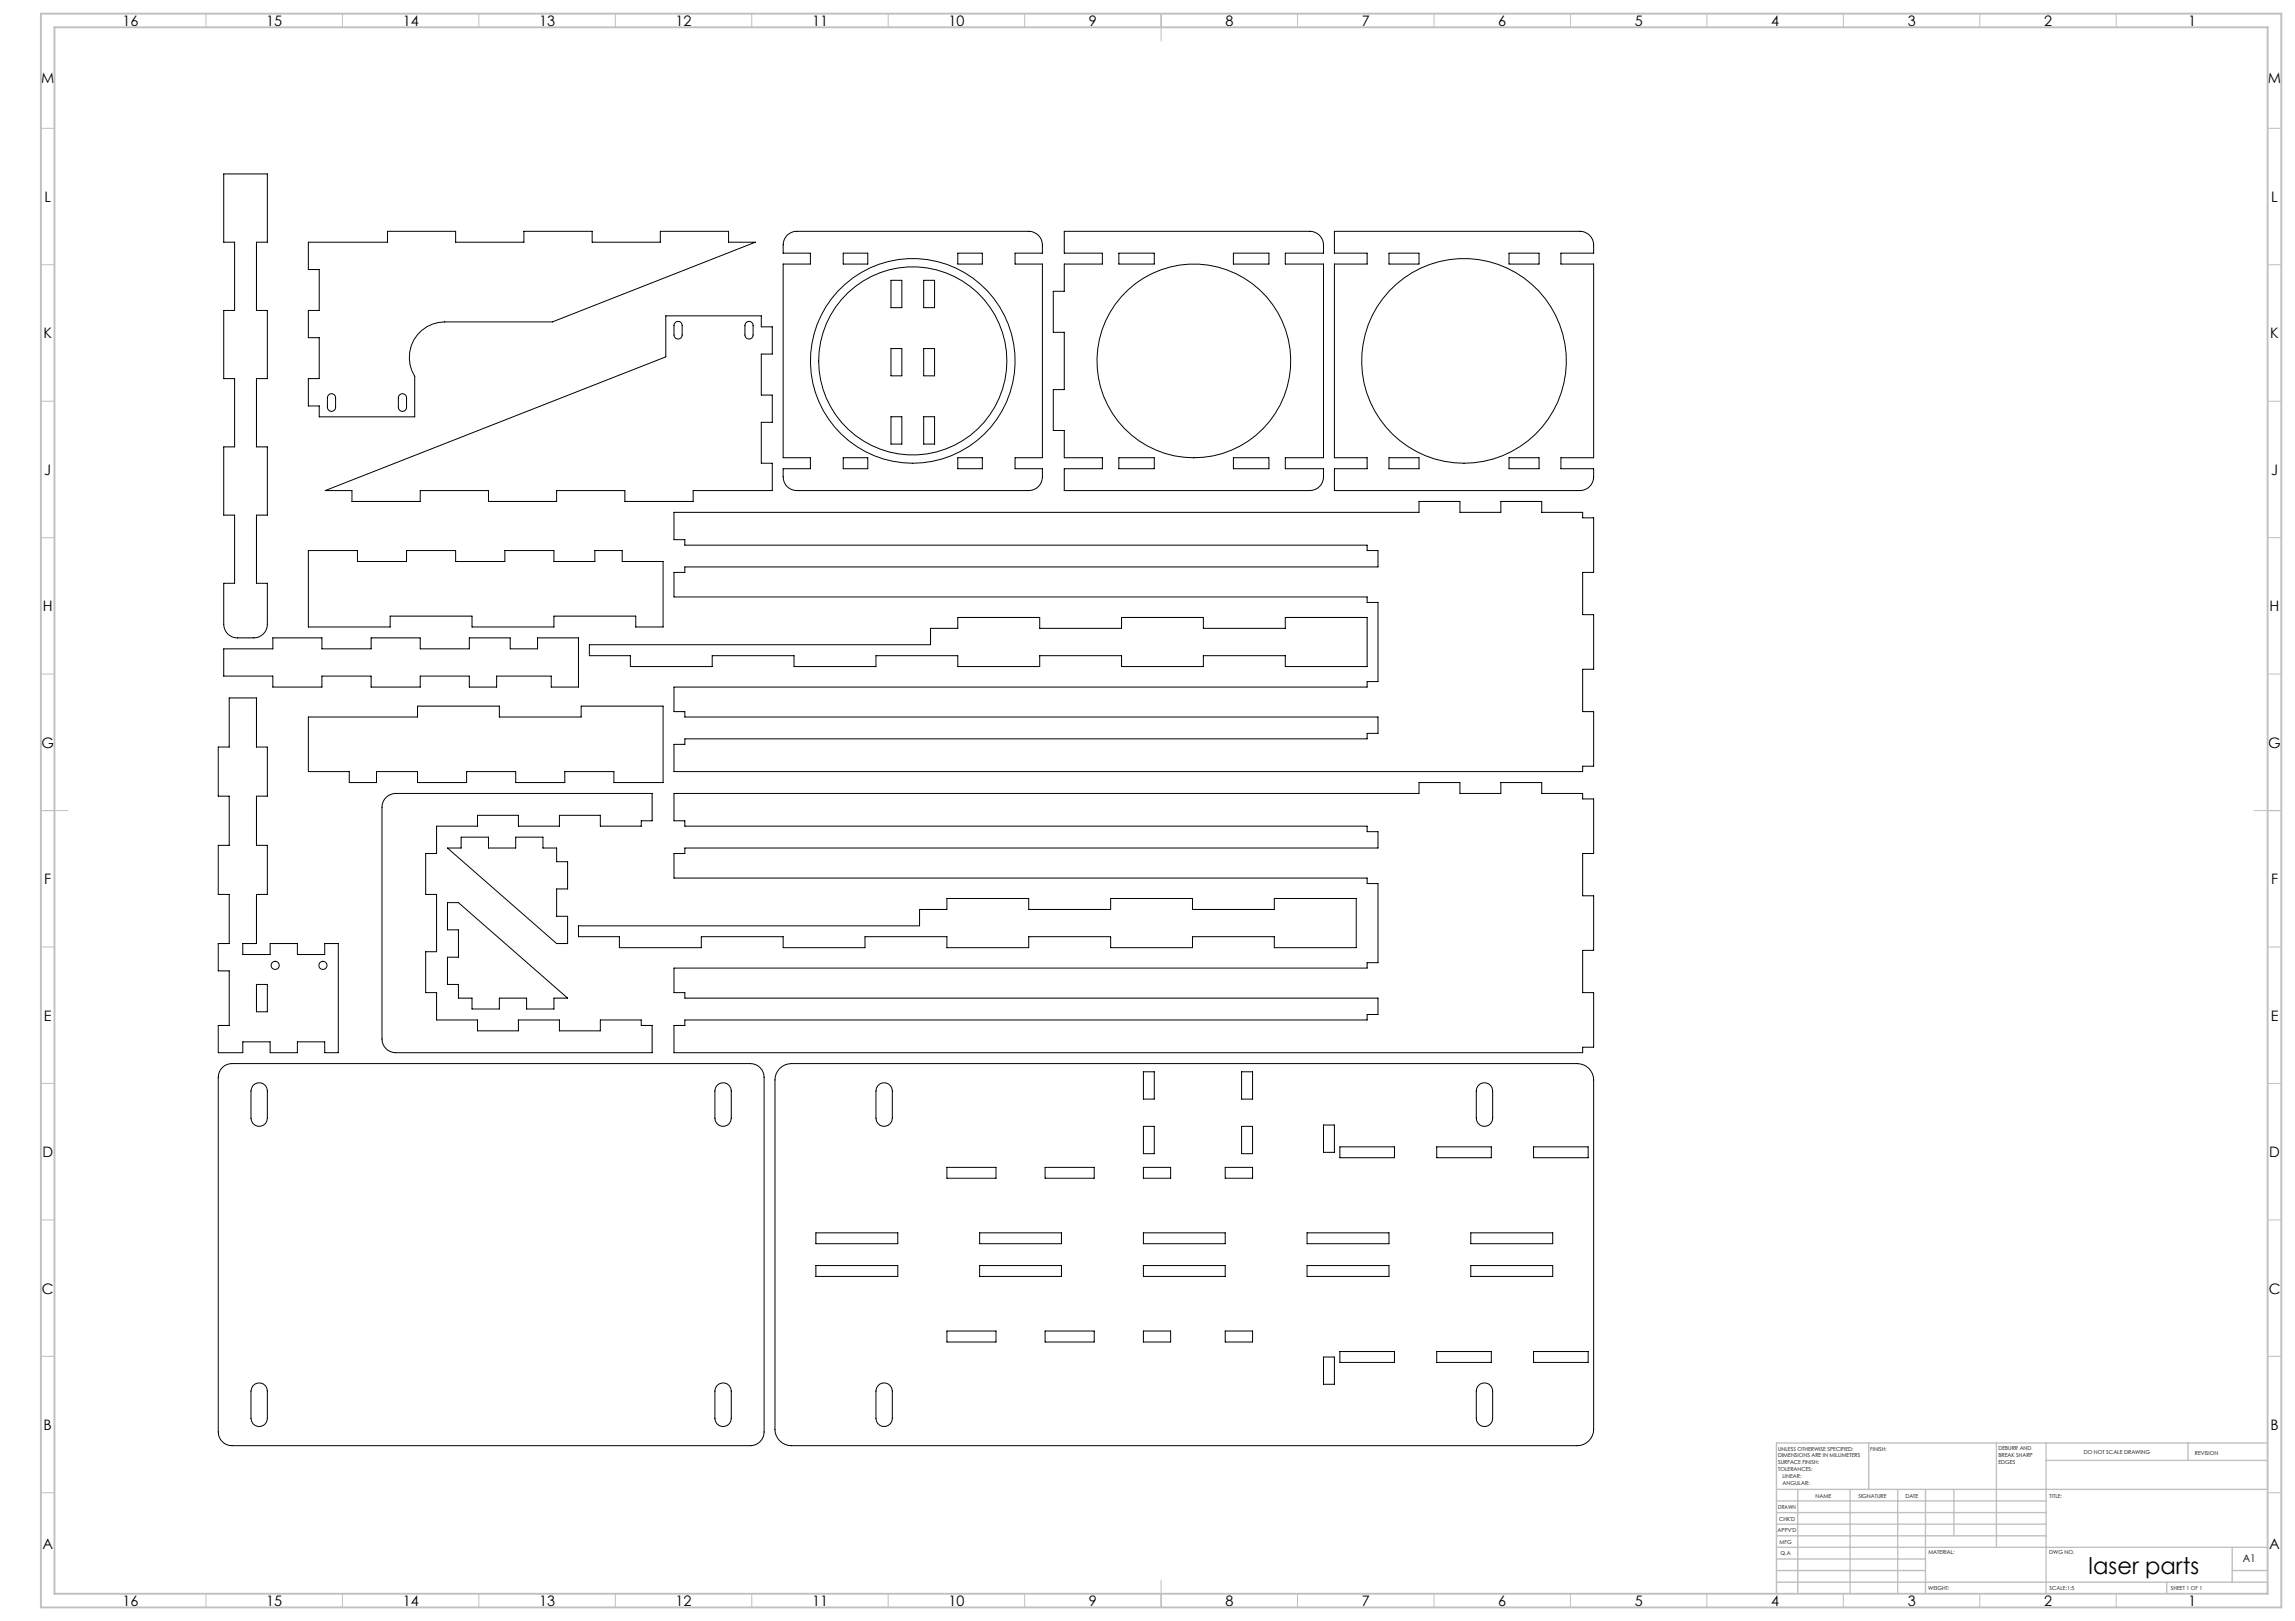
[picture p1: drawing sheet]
<svg xmlns="http://www.w3.org/2000/svg" width="841mm" height="594mm" viewBox="0 0 841 594" stroke-linecap="round" stroke-linejoin="round" font-family="sans-serif">
<defs><g id="words">
<text font-size="8.5" x="765.4" y="576.7">laser parts</text>
<g font-size="5.3">
<text x="44.8" y="9.5">16</text>
<text x="97.6" y="9.5">15</text>
<text x="147.6" y="9.5">14</text>
<text x="197.6" y="9.5">13</text>
<text x="247.6" y="9.5">12</text>
<text x="297.6" y="9.5">11</text>
<text x="347.6" y="9.5">10</text>
<text x="399.1" y="9.5">9</text>
<text x="449.1" y="9.5">8</text>
<text x="499.1" y="9.5">7</text>
<text x="549.1" y="9.5">6</text>
<text x="599.1" y="9.5">5</text>
<text x="649.1" y="9.5">4</text>
<text x="699.1" y="9.5">3</text>
<text x="749.1" y="9.5">2</text>
<text x="801.8" y="9.5">1</text>
<text x="15.1" y="30.5">M</text>
<text x="831.1" y="30.5">M</text>
<text x="16.3" y="74">L</text>
<text x="832.3" y="74">L</text>
<text x="16" y="124">K</text>
<text x="832" y="124">K</text>
<text x="16.2" y="174">J</text>
<text x="832.2" y="174">J</text>
<text x="15.7" y="224">H</text>
<text x="831.7" y="224">H</text>
<text x="15.2" y="274">G</text>
<text x="831.2" y="274">G</text>
<text x="16.2" y="324">F</text>
<text x="832.2" y="324">F</text>
<text x="16.1" y="374">E</text>
<text x="832.1" y="374">E</text>
<text x="15.5" y="424">D</text>
<text x="831.5" y="424">D</text>
<text x="15.4" y="474">C</text>
<text x="831.4" y="474">C</text>
<text x="16" y="524">B</text>
<text x="832" y="524">B</text>
<text x="15.5" y="567.5">A</text>
<text x="831.5" y="567.5">A</text>
<text x="44.8" y="588.5">16</text>
<text x="97.6" y="588.5">15</text>
<text x="147.6" y="588.5">14</text>
<text x="197.6" y="588.5">13</text>
<text x="247.6" y="588.5">12</text>
<text x="297.6" y="588.5">11</text>
<text x="347.6" y="588.5">10</text>
<text x="399.1" y="588.5">9</text>
<text x="449.1" y="588.5">8</text>
<text x="499.1" y="588.5">7</text>
<text x="549.1" y="588.5">6</text>
<text x="599.1" y="588.5">5</text>
<text x="649.1" y="588.5">4</text>
<text x="699.1" y="588.5">3</text>
<text x="749.1" y="588.5">2</text>
<text x="801.8" y="588.5">1</text>
</g>
<text font-size="3.9" x="821.9" y="572.5">A1</text>
<g font-size="2">
<text x="651.6" y="531.6">UNLESS OTHERWISE SPECIFIED:</text>
<text x="685.4" y="531.6">FINISH:</text>
<text x="732.3" y="531.5">DEBURR AND</text>
<text x="732.3" y="534">BREAK SHARP</text>
<text x="763.6" y="533">DO NOT SCALE DRAWING</text>
<text x="804.3" y="533.2">REVISION</text>
<text x="651.6" y="534.1">DIMENSIONS ARE IN MILLIMETERS</text>
<text x="651.6" y="536.6">SURFACE FINISH:</text>
<text x="651.6" y="539.1">TOLERANCES:</text>
<text x="732.3" y="536.5">EDGES</text>
<text x="653.2" y="541.6">LINEAR:</text>
<text x="653.2" y="544.1">ANGULAR:</text>
<text x="665.3" y="549">NAME</text>
<text x="681" y="548.9">SIGNATURE</text>
<text x="698.2" y="548.9">DATE</text>
<text x="751.1" y="548.9">TITLE:</text>
<text x="651.6" y="553.1">DRAWN</text>
<text x="651.9" y="557.3">CHK'D</text>
<text x="651.4" y="561.4">APPV'D</text>
<text x="652.1" y="565.8">MFG</text>
<text x="652.5" y="570">Q.A</text>
<text x="706.6" y="569.5">MATERIAL:</text>
<text x="751" y="569.5">DWG NO.</text>
<text x="706.6" y="582.5">WEIGHT:</text>
<text x="751.1" y="582.6">SCALE:1:5</text>
<text x="795.5" y="582.6">SHEET 1 OF 1</text>
</g>
</g></defs>
<g fill="none" stroke="#000" stroke-width=".37">
<path d="M82 63.7h16v25.1h-4v25h4v24.9h-4v25.1h4v25h-4v24.9h4v15.1a4.9 4.9 0 0 1-5 4.9h-6a4.9 4.9 0 0 1-5-4.9v-15.1h4v-24.9h-4v-25h4v-25.1h-4v-24.9h4v-25h-4zM113 88.8h29v-4h25v4h25v-4h25v4h25v-4h25v4h9.8l-74.4 29.2h-39.4a13 13 0 0 0-11 19.9v14.8h-35v-3.9h-4v-10.1h4v-15h-4v-9.9h4v-15h-4zM288.4 86.2a5.2 5.2 0 0 1 3.6-1.4h85a5 5 0 0 1 5 4.9v3.1h-10v4h10v70.9h-10v4.1h10a7.4 7.4 0 0 1-1.5 6.5 5 5 0 0 1-3.5 1.5h-85a5 5 0 0 1-5-5v-3h10v-4.1h-10v-70.9h10v-4h-10a7.7 7.7 0 0 1 1.4-6.6zM309 92.8h9v4h-9zM351 92.8h9v4h-9zM390 84.8h90a5 5 0 0 1 5 4.9v3.1h-14v4h14v70.9h-14v4.1h14a7.4 7.4 0 0 1-1.5 6.5 5 5 0 0 1-3.5 1.5h-90v-8h14v-4.1h-14v-9.9h-4v-15h4v-21h-4v-15.1h4v-9.9h14v-4h-14zM410 92.8h13v4h-13zM452 92.8h13v4h-13zM489 84.8h90a5 5 0 0 1 5 4.9v3.1h-12v4h12v70.9h-12v4.1h12a7.4 7.4 0 0 1-1.5 6.5 5 5 0 0 1-3.5 1.5h-90v-8h12v-4.1h-12v-70.9h12v-4h-12zM509 92.8h11v4h-11zM553 92.8h11v4h-11zM247.4 118.2a1.47 1.47 0 0 1 1.7-.3 1.47 1.47 0 0 1 .9 1.4v3.5a1.5 1.5 0 0 1-1.5 1.4 1.5 1.5 0 0 1-1.5-1.4v-3.5z"/>
<path d="M273.4 118.2a1.47 1.47 0 0 1 1.7-.3 1.47 1.47 0 0 1 .9 1.4v3.5a1.5 1.5 0 0 1-1.5 1.4 1.5 1.5 0 0 1-1.5-1.4v-3.5zM326.5 102.7h4v10h-4zM338.5 102.7h4v10h-4zM326.5 127.7h4v10h-4zM338.5 127.7h4v10h-4zM120.4 144.7a1.49 1.49 0 0 1 1.7-.3 1.49 1.49 0 0 1 .9 1.4v3.5a1.5 1.5 0 0 1-1.5 1.5 1.5 1.5 0 0 1-1.5-1.5v-3.5zM146.4 144.7a1.49 1.49 0 0 1 1.7-.3 1.49 1.49 0 0 1 .9 1.4v3.5a1.5 1.5 0 0 1-1.5 1.5 1.5 1.5 0 0 1-1.5-1.5v-3.5zM326.5 152.7h4v10h-4zM338.5 152.7h4v10h-4zM119.2 179.8l124.8-49v-15.1h35v4.1h4v9.9h-4v15.1h4v10h-4v14.9h4v10.1h-29v4h-25v-4h-25v4h-25v-4h-25v4h-25v-4zM309 167.7h9v4.1h-9zM351 167.7h9v4.1h-9z"/>
<path d="M410 167.7h13v4.1h-13zM452 167.7h13v4.1h-13zM509 167.7h11v4.1h-11zM553 167.7h11v4.1h-11zM247 187.7h273v-3.9h15v3.9h15v-3.9h15v3.9h15v2.1h4v20h-4v15.4h4v20h-4v15.6h4v20h-4v1.9h-333v-9.9h4v-2.1h250v-2h4v-6h-254v-1.9h-4v-9h254v-2h4v-29h-4v-2h-254v-9h4v-2.1h254v-6h-4v-1.9h-250v-2h-4zM113 201.7h18v4.1h18v-4.1h18v4.1h18v-4.1h18v4.1h15v-4.1h10v4.1h15v24h-10v-4h-30v4h-30v-4h-30v4h-30zM82 237.8h18v-4.1h18v4.1h18v-4.1h18v4.1h18v-4.1h15v4.1h10v-4.1h15v18.1h-10v-4.1h-20v4.1h-10v-4.1h-18v4.1h-18v-4.1h-18v4.1h-18v-4.1h-18zM216 236.2h125v-5.9h10v-4h30v4h30v-4h30v4h30v-4h30v18h-30v-4h-30v4h-30v-4h-30v4h-30v-4h-30v4h-30v-4h-30v4h-30v-4h-15zM84 255.8h10v17.9h4v18h-4v18.1h4v18h-4v18h-5v4h10v-4h10v4h10v-4h5v40h-5v-4h-10v4h-10v-4h-10v4h-9v-10h4v-20h-4v-10h4v-18h-4v-18h4v-18.1h-4v-18h4zM113 262.7h40v-3.9h30v3.9h30v-3.9h30v28h-18v-4.1h-18v4.1h-18v-4.1h-18v4.1h-18v-4.1h-15v4.1h-10v-4.1h-15zM141.5 292.2a5 5 0 0 1 3.5-1.4h94v10h-4v1.9h-15v-3.9h-15v3.9h-15v-3.9h-15v3.9h-15v10.1h-4v15h4v20.9h-4v15h4v10.1h15v3.9h15v-3.9h15v3.9h15v-3.9h15v2h4v10h-94a5 5 0 0 1-5-5.1v-84.9a5 5 0 0 1 1.5-3.6zM247 290.8h273v-4h15v4h15v-4h15v4h15v2h4v20h-4v15.5h4v20h-4v15.4h4v20h-4v2.1h-333v-10h4v-2h250v-2h4v-6h-254v-2.1h-4v-9h254v-1.9h4v-29h-4v-2h-254v-9h4v-2h254v-6h-4v-2.1h-250v-1.9h-4z"/>
<path d="M164 310.8h5v-4h10v4h10v-4h10v4h5v5h4v9.9h-4v10.1h4v10h-4zM164 330.8h4l40 35h-5v3.9h-10v-3.9h-10v3.9h-10v-3.9h-5v-5.1h-4v-9.9h4v-10.1h-4zM212 339.3h125v-6h10v-4.1h30v4.1h30v-4.1h30v4.1h30v-4.1h30v18.1h-30v-4.1h-30v4.1h-30v-4.1h-30v4.1h-30v-4.1h-30v4.1h-30v-4.1h-30v4.1h-30v-4.1h-15zM94 360.7h4v10.1h-4zM81.5 391.2a5 5 0 0 1 3.5-1.5h190a5.1 5.1 0 0 1 5 5.1v129.9a5.1 5.1 0 0 1-5 5.1h-190a5.1 5.1 0 0 1-5-5.1v-129.9a5 5 0 0 1 1.5-3.6zM92.7 397.8a3 3 0 0 1 3.3-.9 3 3 0 0 1 2 2.9v9.9a3 3 0 0 1-3 3.1 3 3 0 0 1-3-3.1v-9.9zM262.7 397.8a3 3 0 0 1 3.3-.9 3 3 0 0 1 2 2.9v9.9a3 3 0 0 1-3 3.1 3 3 0 0 1-3-3.1v-9.9l.1-1.1zM285.7 391.5a6 6 0 0 1 4.3-1.8h288a6 6 0 0 1 6 6v128.1a6 6 0 0 1-6 6h-288a6 6 0 0 1-6-6v-128.1a6 6 0 0 1 1.7-4.2zM321.7 397.8a3 3 0 0 1 3.3-.9 3 3 0 0 1 2 2.9v9.9a3 3 0 0 1-3 3.1 3 3 0 0 1-3-3.1v-9.9l.2-1.1zM419 392.7h4v10.1h-4zM455 392.7h4v10.1h-4zM541.7 397.8a3 3 0 0 1 3.3-.9 3 3 0 0 1 2 2.9v9.9a3 3 0 0 1-3 3.1 3 3 0 0 1-3-3.1v-9.9l.2-1.1z"/>
<path d="M419 412.7h4v10.1h-4zM455 412.7h4v10.1h-4zM485 412.2h4v10.1h-4zM347 427.8h18v4h-18zM383 427.8h18v4h-18zM419 427.8h10v4h-10zM449 427.8h10v4h-10zM491 420.3h20v3.9h-20zM526.5 420.3h20v3.9h-20zM562 420.3h20v3.9h-20zM299 451.8h30v3.9h-30zM359 451.8h30v3.9h-30z"/>
<path d="M419 451.8h30v3.9h-30zM479 451.8h30v3.9h-30zM539 451.8h30v3.9h-30zM299 463.8h30v3.9h-30zM359 463.8h30v3.9h-30zM419 463.8h30v3.9h-30zM479 463.8h30v3.9h-30zM539 463.8h30v3.9h-30zM347 487.7h18v4.1h-18zM383 487.7h18v4.1h-18zM419 487.7h10v4.1h-10zM449 487.7h10v4.1h-10z"/>
<path d="M485 497.3h4v10h-4zM491 495.3h20v3.9h-20zM526.5 495.3h20v3.9h-20zM562 495.3h20v3.9h-20zM92.7 507.8a3 3 0 0 1 3.3-.9 3 3 0 0 1 2 2.9v9.9a3 3 0 0 1-3 3.1 3 3 0 0 1-3-3.1v-9.9zM262.7 507.8a3 3 0 0 1 3.3-.9 3 3 0 0 1 2 2.9v9.9a3 3 0 0 1-3 3.1 3 3 0 0 1-3-3.1v-9.9l.1-1.1zM321.7 507.8a3 3 0 0 1 3.3-.9 3 3 0 0 1 2 2.9v9.9a3 3 0 0 1-3 3.1 3 3 0 0 1-3-3.1v-9.9l.2-1.1zM541.7 507.8a3 3 0 0 1 3.3-.9 3 3 0 0 1 2 2.9v9.9a3 3 0 0 1-3 3.1 3 3 0 0 1-3-3.1v-9.9l.2-1.1z"/>
<circle cx="334.5" cy="132.2" r="37.5"/>
<circle cx="334.5" cy="132.2" r="34.5"/>
<circle cx="437.5" cy="132.2" r="35.5"/>
<circle cx="536.5" cy="132.2" r="37.5"/>
<circle cx="100.8" cy="353.8" r="1.51"/>
<circle cx="118.3" cy="353.8" r="1.51"/>
</g>
<g fill="none" stroke="#c0c0c0" stroke-width=".37">
<path d="M75.5 5v5M125.5 5v5M175.5 5v5M225.5 5v5M275.5 5v5M325.5 5v5M375.5 5v5M425.5 5v10M475.5 5v5M525.5 5v5M575.5 5v5M625.5 5v5"/>
<path d="M675.5 5v5M725.5 5v5M775.5 5v5M15 47h5M831 47h5M15 97h5M831 97h5M15 147h5M831 147h5M15 197h5M831 197h5M15 247h5"/>
<path d="M831 247h5M15 297h10M826 297h10M15 347h5M831 347h5M15 397h5M831 397h5M15 447h5M831 447h5M15 497h5M831 497h5M15 547h5"/>
<path d="M831 547h5M425.5 579v10M75.5 584v5M125.5 584v5M175.5 584v5M225.5 584v5M275.5 584v5M325.5 584v5M375.5 584v5M475.5 584v5M525.5 584v5M575.5 584v5"/>
<path d="M625.5 584v5M675.5 584v5M725.5 584v5M775.5 584v5"/>
</g>
<g fill="none" stroke="#c0c0c0" stroke-width=".5">
<path d="M684.8 528.8v17M731.6 528.8v38.2M749.8 528.8v55.2M749.8 535.2h81.2M801.8 528.8v6.4M831 528.8h-180v55.2M651 545.8h180M651 558.5h98.8M651 554.3h98.8M651 550h98.8M658.8 545.8v38.2M678 545.8v38.2"/>
<path d="M695.4 545.8v38.2M705.6 545.8v38.2M716 545.8v17M651 579.8h180M651 562.8h98.8M651 575.5h54.6M651 571.3h54.6M651 567h180M794 579.8v4.2M818 575.5h13M818 567v12.8"/>
</g>
<path d="M15 5h821v584h-821zM20 10h811v574h-811z" fill="none" stroke="#c0c0c0" stroke-width=".7"/>
<use href="#words"/>
</svg>
